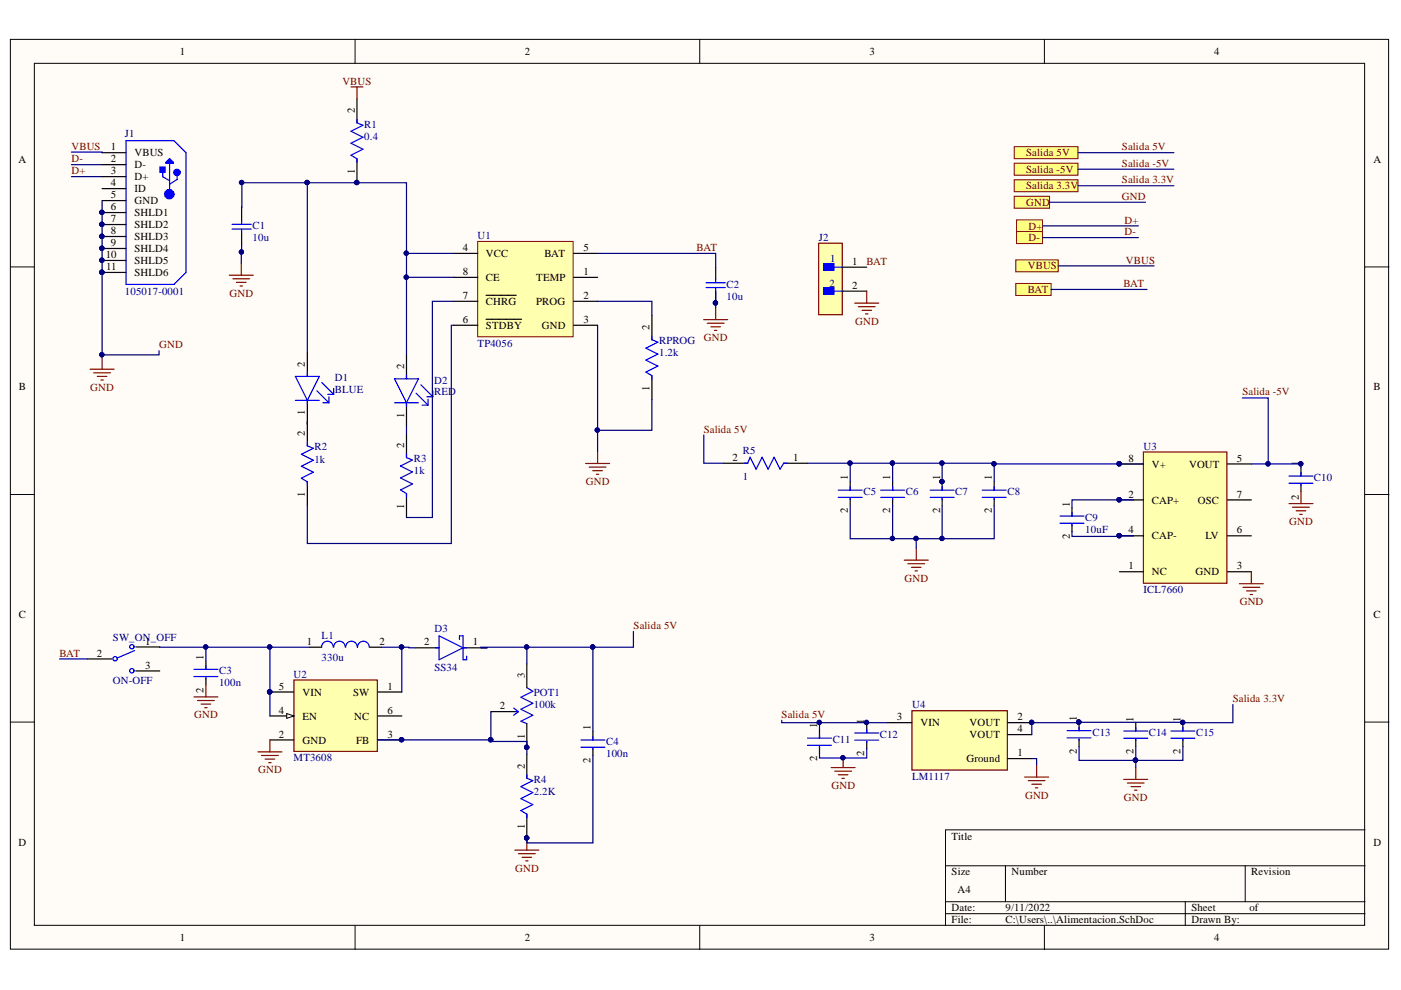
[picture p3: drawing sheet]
<svg xmlns="http://www.w3.org/2000/svg" width="297mm" height="210mm" viewBox="0 0 297 210" stroke-linecap="round" stroke-linejoin="round" font-family="sans-serif">
<defs><g id="words">
<g font-size="2.3">
<text x="38.2" y="11.7">1</text>
<text x="111.2" y="11.7">2</text>
<text x="184.3" y="11.7">3</text>
<text x="257.4" y="11.7">4</text>
<text x="75.2" y="24" transform="rotate(-90 75.2 24)">2</text>
<text x="3.9" y="34.5">A</text>
<text x="23.5" y="31.9">1</text>
<text x="23.5" y="34.4">2</text>
<text x="28.5" y="33.1">VBUS</text>
<text x="28.5" y="35.7">D-</text>
<text x="291.2" y="34.5">A</text>
<text x="23.5" y="36.9">3</text>
<text x="23.5" y="39.5">4</text>
<text x="28.5" y="38.2">D+</text>
<text x="28.5" y="40.7">ID</text>
<text x="75.2" y="36.9" transform="rotate(-90 75.2 36.9)">1</text>
<text x="23.5" y="42">5</text>
<text x="23.5" y="44.5">6</text>
<text x="23.5" y="47.2">7</text>
<text x="28.5" y="43.3">GND</text>
<text x="28.5" y="45.8">SHLD1</text>
<text x="23.5" y="49.7">8</text>
<text x="23.5" y="52.2">9</text>
<text x="28.5" y="48.4">SHLD2</text>
<text x="28.5" y="51">SHLD3</text>
<text x="28.5" y="53.5">SHLD4</text>
<text x="98.1" y="53.3">4</text>
<text x="123.7" y="53.3">5</text>
<text x="22.4" y="54.8">10</text>
<text x="22.5" y="57.3">11</text>
<text x="28.5" y="58.6">SHLD6</text>
<text x="28.5" y="56">SHLD5</text>
<text x="98.1" y="58.3">8</text>
<text x="103" y="59.6">CE</text>
<text x="103" y="54.5">VCC</text>
<text x="113.7" y="59.6">TEMP</text>
<text x="115.5" y="54.5">BAT</text>
<text x="123.7" y="58.3">1</text>
<text x="180.7" y="56.1">1</text>
<text x="98.1" y="63.4">7</text>
<text x="103" y="64.7">CHRG</text>
<text x="113.7" y="64.7">PROG</text>
<text x="123.7" y="63.4">2</text>
<text x="180.7" y="61.3">2</text>
<text x="98.1" y="68.5">6</text>
<text x="103" y="69.7">STDBY</text>
<text x="114.9" y="69.7">GND</text>
<text x="123.7" y="68.5">3</text>
<text x="137.7" y="70" transform="rotate(-90 137.7 70)">2</text>
<text x="64.6" y="77.8" transform="rotate(-90 64.6 77.8)">2</text>
<text x="4" y="82.8">B</text>
<text x="85.7" y="78.3" transform="rotate(-90 85.7 78.3)">2</text>
<text x="137.7" y="82.8" transform="rotate(-90 137.7 82.8)">1</text>
<text x="291.2" y="82.8">B</text>
<text x="64.6" y="88.1" transform="rotate(-90 64.6 88.1)">1</text>
<text x="85.7" y="88.6" transform="rotate(-90 85.7 88.6)">1</text>
<text x="64.6" y="92.5" transform="rotate(-90 64.6 92.5)">2</text>
<text x="85.7" y="95" transform="rotate(-90 85.7 95)">2</text>
<text x="155.3" y="97.7">2</text>
<text x="168.2" y="97.7">1</text>
<text x="179.8" y="101.9" transform="rotate(-90 179.8 101.9)">1</text>
<text x="188.7" y="101.9" transform="rotate(-90 188.7 101.9)">1</text>
<text x="199.3" y="101.9" transform="rotate(-90 199.3 101.9)">1</text>
<text x="210.3" y="101.9" transform="rotate(-90 210.3 101.9)">1</text>
<text x="239.2" y="97.9">8</text>
<text x="244.2" y="99.2">V+</text>
<text x="252.1" y="99.2">VOUT</text>
<text x="262.2" y="97.9">5</text>
<text x="275.4" y="98.9" transform="rotate(-90 275.4 98.9)">1</text>
<text x="64.6" y="105.3" transform="rotate(-90 64.6 105.3)">1</text>
<text x="85.7" y="107.9" transform="rotate(-90 85.7 107.9)">1</text>
<text x="226.8" y="107.4" transform="rotate(-90 226.8 107.4)">1</text>
<text x="239.2" y="105.5">2</text>
<text x="244.2" y="106.8">CAP+</text>
<text x="254" y="106.8">OSC</text>
<text x="262.2" y="105.5">7</text>
<text x="275.4" y="105.9" transform="rotate(-90 275.4 105.9)">2</text>
<text x="179.8" y="108.9" transform="rotate(-90 179.8 108.9)">2</text>
<text x="188.7" y="108.9" transform="rotate(-90 188.7 108.9)">2</text>
<text x="199.3" y="108.9" transform="rotate(-90 199.3 108.9)">2</text>
<text x="210.3" y="108.9" transform="rotate(-90 210.3 108.9)">2</text>
<text x="239.2" y="113.1">4</text>
<text x="262.2" y="113.1">6</text>
<text x="226.8" y="114.4" transform="rotate(-90 226.8 114.4)">2</text>
<text x="244.2" y="114.4">CAP-</text>
<text x="255.6" y="114.4">LV</text>
<text x="239.2" y="120.7">1</text>
<text x="244.2" y="122">NC</text>
<text x="253.4" y="122">GND</text>
<text x="262.2" y="120.7">3</text>
<text x="4" y="131">C</text>
<text x="291.2" y="131">C</text>
<text x="30.8" y="136.7">1</text>
<text x="65.1" y="136.8">1</text>
<text x="80.5" y="136.8">2</text>
<text x="89.9" y="136.8">2</text>
<text x="100.2" y="136.8">1</text>
<text x="20.6" y="139.2">2</text>
<text x="30.8" y="141.8">3</text>
<text x="43.1" y="139.9" transform="rotate(-90 43.1 139.9)">1</text>
<text x="111.2" y="143.8" transform="rotate(-90 111.2 143.8)">3</text>
<text x="43.1" y="146.9" transform="rotate(-90 43.1 146.9)">2</text>
<text x="59.1" y="146.2">5</text>
<text x="64.1" y="147.5">VIN</text>
<text x="74.9" y="147.5">SW</text>
<text x="82.1" y="146.2">1</text>
<text x="59.1" y="151.3">4</text>
<text x="64.1" y="152.6">EN</text>
<text x="75.1" y="152.6">NC</text>
<text x="82.1" y="151.3">6</text>
<text x="106" y="150.4">2</text>
<text x="125.2" y="154.9" transform="rotate(-90 125.2 154.9)">1</text>
<text x="173.3" y="154.4" transform="rotate(-90 173.3 154.4)">1</text>
<text x="183.2" y="153.4" transform="rotate(-90 183.2 153.4)">1</text>
<text x="190.2" y="152.7">3</text>
<text x="195.2" y="154">VIN</text>
<text x="205.6" y="154">VOUT</text>
<text x="215.7" y="152.7">2</text>
<text x="215.7" y="155.3">4</text>
<text x="228.3" y="152.9" transform="rotate(-90 228.3 152.9)">1</text>
<text x="240.3" y="153" transform="rotate(-90 240.3 153)">1</text>
<text x="250.3" y="153" transform="rotate(-90 250.3 153)">1</text>
<text x="59.1" y="156.4">2</text>
<text x="64.1" y="157.6">GND</text>
<text x="75.5" y="157.6">FB</text>
<text x="82.1" y="156.4">3</text>
<text x="111.2" y="156.6" transform="rotate(-90 111.2 156.6)">1</text>
<text x="125.2" y="161.9" transform="rotate(-90 125.2 161.9)">2</text>
<text x="173.3" y="161.4" transform="rotate(-90 173.3 161.4)">2</text>
<text x="183.2" y="160.3" transform="rotate(-90 183.2 160.3)">2</text>
<text x="204.9" y="161.6">Ground</text>
<text x="205.6" y="156.5">VOUT</text>
<text x="215.7" y="160.3">1</text>
<text x="228.3" y="159.8" transform="rotate(-90 228.3 159.8)">2</text>
<text x="240.3" y="159.9" transform="rotate(-90 240.3 159.9)">2</text>
<text x="250.3" y="159.9" transform="rotate(-90 250.3 159.9)">2</text>
<text x="111.2" y="163" transform="rotate(-90 111.2 163)">2</text>
<text x="3.9" y="179.3">D</text>
<text x="111.2" y="175.8" transform="rotate(-90 111.2 175.8)">1</text>
<text x="201.8" y="178">Title</text>
<text x="291.2" y="179.3">D</text>
<text x="201.8" y="185.6">Size</text>
<text x="214.5" y="185.6">Number</text>
<text x="265.3" y="185.6">Revision</text>
<text x="203" y="189.4">A4</text>
<text x="201.8" y="193.2">Date:</text>
<text x="201.8" y="195.8">File:</text>
<text x="213.2" y="193.2">9/11/2022</text>
<text x="213.2" y="195.8">C:\Users\..\Alimentacion.SchDoc</text>
<text x="252.6" y="193.2">Sheet</text>
<text x="252.6" y="195.8">Drawn By:</text>
<text x="264.9" y="193.2">of</text>
<text x="38.2" y="199.6">1</text>
<text x="111.2" y="199.6">2</text>
<text x="184.3" y="199.6">3</text>
<text x="257.4" y="199.6">4</text>
</g>
<g font-size="2.3" fill="#800000">
<text x="72.6" y="17.9">VBUS</text>
<text x="15.1" y="31.8">VBUS</text>
<text x="15.1" y="34.4">D-</text>
<text x="217.6" y="33.1">Salida 5V</text>
<text x="237.9" y="31.9">Salida 5V</text>
<text x="237.9" y="35.4">Salida -5V</text>
<text x="15.1" y="36.9">D+</text>
<text x="217.6" y="40.1">Salida 3.3V</text>
<text x="217.6" y="36.7">Salida -5V</text>
<text x="237.9" y="38.9">Salida 3.3V</text>
<text x="217.6" y="43.6">GND</text>
<text x="237.9" y="42.3">GND</text>
<text x="238.4" y="47.4">D+</text>
<text x="147.7" y="53.3">BAT</text>
<text x="218.1" y="48.7">D+</text>
<text x="218.1" y="51.1">D-</text>
<text x="238.4" y="49.9">D-</text>
<text x="183.7" y="56.1">BAT</text>
<text x="217.9" y="57.1">VBUS</text>
<text x="238.7" y="55.9">VBUS</text>
<text x="48.6" y="63">GND</text>
<text x="217.9" y="62.1">BAT</text>
<text x="238.2" y="60.9">BAT</text>
<text x="181.3" y="68.9">GND</text>
<text x="33.8" y="73.9">GND</text>
<text x="149.2" y="72.4">GND</text>
<text x="19.1" y="82.8">GND</text>
<text x="263.4" y="83.9">Salida -5V</text>
<text x="149.2" y="91.7">Salida 5V</text>
<text x="124.2" y="102.9">GND</text>
<text x="273.3" y="111.3">GND</text>
<text x="191.8" y="123.3">GND</text>
<text x="262.8" y="128.3">GND</text>
<text x="134.3" y="133.4">Salida 5V</text>
<text x="12.6" y="139.2">BAT</text>
<text x="261.4" y="148.9">Salida 3.3V</text>
<text x="41.2" y="152.3">GND</text>
<text x="165.7" y="152.2">Salida 5V</text>
<text x="54.7" y="164">GND</text>
<text x="176.3" y="167.4">GND</text>
<text x="217.3" y="169.3">GND</text>
<text x="238.3" y="169.8">GND</text>
<text x="109.2" y="184.9">GND</text>
</g>
<g font-size="2.3" fill="#000080">
<text x="26.5" y="29.1">J1</text>
<text x="77.2" y="27">R1</text>
<text x="77.2" y="29.6">0.4</text>
<text x="53.5" y="48.6">C1</text>
<text x="53.5" y="51.1">10u</text>
<text x="101.3" y="50.7">U1</text>
<text x="173.6" y="51.1">J2</text>
<text x="176" y="55.6">1</text>
<text x="26.5" y="62.6">105017-0001</text>
<text x="154" y="61">C2</text>
<text x="154" y="63.6">10u</text>
<text x="175.9" y="60.8">2</text>
<text x="101.3" y="73.5">TP4056</text>
<text x="139.8" y="73">RPROG</text>
<text x="139.8" y="75.6">1.2k</text>
<text x="71" y="80.8">D1</text>
<text x="71" y="83.3">BLUE</text>
<text x="92" y="81.3">D2</text>
<text x="92" y="83.9">RED</text>
<text x="66.7" y="95.5">R2</text>
<text x="242.5" y="95.3">U3</text>
<text x="66.7" y="98.1">1k</text>
<text x="87.7" y="98.1">R3</text>
<text x="87.7" y="100.6">1k</text>
<text x="157.5" y="96.2">R5</text>
<text x="157.5" y="101.8">1</text>
<text x="278.6" y="101.9">C10</text>
<text x="183.1" y="105">C5</text>
<text x="192" y="105">C6</text>
<text x="202.5" y="105">C7</text>
<text x="213.6" y="105">C8</text>
<text x="230.1" y="110.5">C9</text>
<text x="230.1" y="113">10uF</text>
<text x="242.5" y="125.8">ICL7660</text>
<text x="23.9" y="135.9">SW_ON_OFF</text>
<text x="68.2" y="135.4">L1</text>
<text x="92.1" y="134.1">D3</text>
<text x="46.4" y="142.9">C3</text>
<text x="62.3" y="143.7">U2</text>
<text x="68.2" y="140.1">330u</text>
<text x="92.1" y="142.2">SS34</text>
<text x="23.9" y="145">ON-OFF</text>
<text x="46.4" y="145.5">100n</text>
<text x="113.2" y="147.6">POT1</text>
<text x="113.2" y="150.1">100k</text>
<text x="193.4" y="150.2">U4</text>
<text x="231.6" y="156">C13</text>
<text x="62.3" y="161.4">MT3608</text>
<text x="128.5" y="158">C4</text>
<text x="128.5" y="160.5">100n</text>
<text x="176.6" y="157.6">C11</text>
<text x="186.5" y="156.5">C12</text>
<text x="243.6" y="156">C14</text>
<text x="253.6" y="156">C15</text>
<text x="113.2" y="166">R4</text>
<text x="193.4" y="165.4">LM1117</text>
<text x="113.2" y="168.5">2.2K</text>
</g>
</g></defs>
<g fill="#fffcf8" stroke="#000" stroke-width=".21">
<path d="M2.2 8.3h292.2v192.9h-292.2z"/>
<path d="M7.3 13.4h282v182.8h-282z"/>
</g>
<g fill="none" stroke="#000" stroke-width=".21">
<path d="M75.3 8.3v5.1M148.4 8.3v5.1M221.4 8.3v5.1M2.2 56.6h5.1M289.4 56.6h5.1M2.2 104.8h5.1M289.4 104.8h5.1M2.2 153.1h5.1M289.4 153.1h5.1M289.4 176h-88.9v20.3M75.3 196.3v5M148.4 196.3v5"/>
<path d="M200.5 183.6h88.9M200.5 191.2h88.9M200.5 193.7h88.9M213.2 183.6v7.6M221.4 196.3v5M251.3 191.2v5.1M264 183.6v7.6"/>
</g>
<path d="M101.3 51.2h20.2v20.2h-20.2z" fill="#ffffb0" stroke="#800000" stroke-width=".21"/>
<g fill="none" stroke="#000" stroke-width=".25">
<path d="M21.6 32.4h5.1M21.6 34.9h5.1M21.6 37.5h5.1M21.6 40h5.1M75.7 21v5M75.7 33.7v5M21.6 42.5h5.1M21.6 45.1h5.1M21.6 47.6h5.1M21.6 50.1h5.1M21.6 52.7h5.1M21.6 57.8h5.1"/>
<path d="M21.6 55.2h5.1M96.2 58.8h5.1M96.2 53.7h5.1M121.6 58.8h5.1M121.6 53.7h5.1M65.2 74.7v5.1M86.2 75.2v5.1M96.2 69h5.1M96.2 63.9h5.1M103.1 62.6h6.3M103.1 67.7h7.5M121.6 69h5.1"/>
<path d="M121.6 63.9h5.1M138.2 67v5M138.2 79.7v5M65.2 84.9v9.6M86.2 85.4v5.1M86.2 91.9v5.1M65.2 102.2v5M86.2 104.6v5.1"/>
</g>
<g fill="#000080" stroke="#000080" stroke-width=".21">
<circle cx="75.6" cy="38.7" r=".46"/>
<circle cx="21.6" cy="45" r=".46"/>
<circle cx="21.6" cy="47.6" r=".46"/>
<circle cx="21.6" cy="50.1" r=".46"/>
<circle cx="21.6" cy="52.6" r=".46"/>
<circle cx="21.6" cy="57.7" r=".46"/>
<circle cx="21.6" cy="55.2" r=".46"/>
</g>
<g fill="none" stroke="#00f" stroke-width=".25">
<path d="M26.7 29.8h10.2l2.5 2.6v25.4l-2.5 2.5h-10.2zM34.5 36.3v1.2l1.5 .8M35.4 34.4h1.4M36 34.6v6.6M36 33.6l.8 .8v.2h-1.6v-.2zM36 33.8l.4 .4h-.8l.4-.2M37.6 37v1l-1.6 1.1M75.7 25.3v.7l1.3 .6-2.6 1.2 2.6 1.3-2.6 1.3 2.6 1.2-2.6 1.3 1.3 .8v.7M62.6 79.8h5.1l-2.5 5.1zM65.2 79v.8M86.2 79.6v.7M138.2 71.3v.7l1.3 .5-2.6 1.3 2.6 1.3-2.6 1.3 2.6 1.2-2.6 1.3 1.3 .8v.7"/>
<path d="M62.6 84.9h5.1M65.2 84.9v.7M65.2 93.8v.7l1.2 .5-2.5 1.3 2.5 1.3-2.5 1.3 2.5 1.2-2.5 1.3 1.3 .8v.7M67.2 82.9l2.5 2.5M68.2 81.1l2.6 2.5M68.5 85.4h1.2M69.5 83.6h1.3M69.7 84.1v1.3M70.8 82.3v1.3M83.6 80.3h5.1l-2.5 5.1zM83.6 85.4h5.1M86.2 85.4v.8"/>
<path d="M86.2 96.3v.7l1.3 .5-2.6 1.3 2.6 1.3-2.6 1.2 2.6 1.3-2.6 1.3 1.3 .7v.8M88.2 83.4l2.6 2.5M89.2 81.6l2.6 2.5M89.5 85.9h1.3M90.5 84.1h1.3M90.8 84.6v1.3M91.8 82.9v1.2"/>
</g>
<g fill="none" stroke="#800000" stroke-width=".25">
<path d="M48.6 58.3h5.1M49.4 59.1h3.5M50.1 59.9h2.1M51.2 55.8v2.5M19.1 78.3h5.1M19.9 79h3.5M20.6 79.8h2.1M21.6 75.7v2.6M50.9 60.6h.5M149.2 67.8h5.1M150 68.5h3.5M150.7 69.3h2.1"/>
<path d="M151.5 70.1h.5M151.7 65.2v2.6M21.4 80.6h.5M124.2 98.3h5M124.9 99h3.6M125.7 99.8h2M126.7 95.7v2.6M126.4 100.6h.6"/>
</g>
<path d="M33.9 35.4h1.1v1.1h-1.1z" fill="#00f" stroke="#00f" stroke-width=".25"/>
<g fill="none" stroke="#00f" stroke-width="1.3">
<circle cx="37.5" cy="36.6" r=".15"/>
<circle cx="35.9" cy="41.2" r=".47"/>
</g>
<path d="M173.6 51.6h5v15.1h-5z" fill="#ffffb0" stroke="#800000" stroke-width=".25"/>
<g fill="#00f" stroke="#00f" stroke-width=".25">
<path d="M174.6 55.9h2.2v1.4h-2.2z"/>
<path d="M174.6 61h2.2v1.4h-2.2z"/>
</g>
<path d="M176.9 56.6h1.8M176.9 61.7h1.8" fill="none" stroke="#00f" stroke-width=".25"/>
<path d="M178.7 56.6h5.1M178.7 61.7h5.1" fill="none" stroke="#000" stroke-width=".25"/>
<path d="M181.2 64.3h5.1M182 65h3.5M182.7 65.8h2.1M183.5 66.6h.5M183.8 61.7v2.6" fill="none" stroke="#800000" stroke-width=".25"/>
<path d="M62.3 144.2h17.7v15.1h-17.7z" fill="#ffffb0" stroke="#800000" stroke-width=".25"/>
<path d="M57.2 146.7h5.1M57.2 151.8h5.1" fill="none" stroke="#000" stroke-width=".25"/>
<circle cx="57.2" cy="146.7" r=".47" fill="#000080" stroke="#000080" stroke-width=".21"/>
<path d="M60.8 151.3l1.5 .5-1.5 .5z" fill="#fffcf8"/>
<path d="M60.8 151.3l1.5 .5-1.5 .5z" fill="none" stroke="#000" stroke-width=".21"/>
<g fill="none" stroke="#000" stroke-width=".25">
<path d="M65.7 137.2h2.5M78.4 137.2h2.5M43.7 140.1v1.8M43.7 143.7v1.5M57.2 156.9h5.1M80.1 156.9h5.1M80.1 151.8h5.1M80.1 146.7h5.1M104.1 150.9h5.1M111.7 140.7v5.1M111.7 153.4v5.1M111.7 159.9v5.1"/>
<path d="M125.7 155.1v1.8M125.7 158.7v1.5M111.7 172.6v5.1"/>
</g>
<g fill="#000080" stroke="#000080" stroke-width=".21">
<circle cx="85.1" cy="156.8" r=".46"/>
<circle cx="57.2" cy="146.7" r=".47"/>
<circle cx="111.7" cy="177.7" r=".46"/>
<circle cx="111.7" cy="158.5" r=".46"/>
</g>
<g fill="none" stroke="#800000" stroke-width=".25">
<path d="M41.1 147.8h5.1M41.9 148.5h3.5M42.6 149.3h2.1M43.4 150h.5M43.7 145.2v2.6M54.7 159.4h5.1M57.2 156.9v2.5M55.5 160.2h3.5M56.2 160.9h2M57 161.7h.5M111.7 177.7v2.5M109.2 180.2h5"/>
<path d="M109.9 181h3.6M110.7 181.8h2M111.4 182.5h.6"/>
</g>
<g fill="none" stroke="#00f" stroke-width=".25">
<path d="M70.7 137.2a1.23 1.23 0 0 0-1.3-1.2 1.23 1.23 0 0 0-1.2 1.2M73.2 137.2a1.22 1.22 0 0 0-1.2-1.2 1.22 1.22 0 0 0-1.2 1.2M75.7 137.2a1.22 1.22 0 0 0-1.2-1.2 1.22 1.22 0 0 0-1.2 1.2M78.3 137.2a1.23 1.23 0 0 0-1.3-1.2 1.23 1.23 0 0 0-1.2 1.2M41.1 141.9h5.1M41.1 143.4h5.1M43.7 141.2v.7M43.7 143.7v.3M108.9 150.1l1 .8M109.2 150.9h.7M109.9 150.9l-1 .7M111.7 145.8l1.3 .8-2.6 1.2 2.6 1.3-2.6 1.3 2.6 1.2-2.6 1.3 1.3 .5"/>
<path d="M123.2 156.9h5.1M123.2 158.4h5.1M125.7 156.1v.8M125.7 158.7v.2M111.7 164.2v.8l1.3 .5-2.6 1.3 2.6 1.3-2.6 1.2 2.6 1.3-2.6 1.3 1.3 .7v.8"/>
</g>
<path d="M242.4 95.8h17.7v27.9h-17.7z" fill="#ffffb0" stroke="#800000" stroke-width=".25"/>
<g fill="none" stroke="#000" stroke-width=".25">
<path d="M153.4 98.2h5.1M166.1 98.2h5.1M237.3 98.4h5.1M260.2 98.4h5.1M275.8 99.2v1.7M180.3 102.2v1.7M180.3 105.7v1.5M189.3 102.2v1.7M189.3 105.7v1.5M199.8 102.2v1.7M199.8 105.7v1.5M210.8 102.2v1.7"/>
<path d="M210.8 105.7v1.5M227.3 107.6v1.8M227.3 111.2v1.5M237.3 106h5.1M237.3 113.6h5.1M260.2 106h5.1M260.2 113.6h5.1M275.8 102.7v1.5M237.3 121.2h5.1M260.2 121.2h5.1"/>
</g>
<g fill="#000080" stroke="#000080" stroke-width=".21">
<circle cx="237.3" cy="106" r=".47"/>
<circle cx="237.3" cy="113.6" r=".47"/>
<circle cx="237.3" cy="98.3" r=".47"/>
<circle cx="199.7" cy="102.1" r=".46"/>
</g>
<g fill="none" stroke="#00f" stroke-width=".25">
<path d="M157.8 98.2h.7l.5-1.3 1.3 2.6 1.3-2.6 1.2 2.6 1.3-2.6 1.3 2.6 .7-1.3h.8M177.7 103.9h5.1M177.7 105.5h5.1M180.3 103.2v.7M180.3 105.7v.3M186.7 103.9h5.1M186.7 105.5h5.1M189.3 103.2v.7M189.3 105.7v.3M197.2 103.9h5.1M197.2 105.5h5.1M199.8 103.2v.7"/>
<path d="M199.8 105.7v.3M208.2 103.9h5.1M208.2 105.5h5.1M210.8 103.2v.7M210.8 105.7v.3M224.7 109.4h5.1M224.7 110.9h5.1M227.3 108.7v.7M227.3 111.2v.2M273.3 100.9h5.1M273.3 102.5h5.1M275.8 100.2v.7"/>
<path d="M275.8 102.7v.3"/>
</g>
<path d="M191.7 118.8h5.1M192.5 119.5h3.5M194.3 116.2v2.6M273.3 106.8h5.1M274.1 107.5h3.5M274.8 108.3h2M275.6 109.1h.5M275.8 104.2v2.6M193.2 120.3h2.1M194 121h.5" fill="none" stroke="#800000" stroke-width=".25"/>
<path d="M193.3 150.7h20.3v12.6h-20.3z" fill="#ffffb0" stroke="#800000" stroke-width=".25"/>
<g fill="none" stroke="#000" stroke-width=".25">
<path d="M151.7 56.6v2.6M151.7 61.7v2.6M18.6 139.7h5.1M28.8 137.2h5.1M28.8 142.3h5.1M173.7 154.7v1.8M173.7 158.3v1.5M183.8 153.6v1.8M183.8 157.2v1.5M188.3 153.2h5M213.7 153.2h5.1M213.7 155.8h5.1"/>
<path d="M228.8 153.1v1.8M228.8 156.7v1.5M240.8 153.2v1.8M240.8 156.8v1.5M250.8 153.2v1.8M250.8 156.8v1.5M213.7 160.8h5.1"/>
</g>
<g fill="#000080" stroke="#000080" stroke-width=".21">
<circle cx="218.7" cy="153.2" r=".46"/>
<circle cx="228.7" cy="153.1" r=".46"/>
<circle cx="250.7" cy="153.2" r=".46"/>
<circle cx="151.7" cy="64.2" r=".46"/>
</g>
<g fill="none" stroke="#00f" stroke-width=".25">
<path d="M149.7 59.9h4.1M151.7 59.2v.7M149.7 61h4.1M151.7 61v.7M28.5 137.9l-3.5 1.6M171.2 156.5h5.1M171.2 158h5.1M173.7 155.7v.8M173.7 158.3v.2M181.2 155.4h5.1M181.2 156.9h5.1M183.8 154.6v.8"/>
<path d="M183.8 157.2v.2M226.2 154.9h5.1M226.2 156.4h5.1M228.8 154.2v.7M228.8 156.7v.3M238.3 156.5h5M238.3 155h5M240.8 154.2v.8M240.8 156.8v.2M248.3 156.5h5M248.3 155h5M250.8 154.2v.8"/>
<path d="M250.8 156.8v.2"/>
<circle cx="24.4" cy="139.7" r=".46"/>
<circle cx="28" cy="137.1" r=".46"/>
<circle cx="28" cy="142.2" r=".47"/>
</g>
<g fill="none" stroke="#800000" stroke-width=".25">
<path d="M74.4 18.4h2.6M75.7 18.4v2.6M262.8 123.8h5M263.5 124.5h3.6M264.3 125.3h2M265.1 126.1h.5M265.3 121.2v2.6M176.2 162.7h5.1M177 163.5h3.5M177.7 164.3h2.1M178.5 165h.5M178.8 160.2v2.5"/>
<path d="M217.2 164.8h5.1M218 165.5h3.6M218.8 166.3h2M219.5 167h.5M219.8 162.2v2.6M238.3 165.3h5M239 166h3.6M239.8 166.8h2M240.5 167.5h.6M240.8 162.7v2.6"/>
</g>
<g fill="#ffff80" stroke="#800000" stroke-width=".21">
<path d="M215 38.1h13.6v2.5h-13.6z" fill-rule="evenodd"/>
<path d="M215 31.1h13.6v2.5h-13.6z" fill-rule="evenodd"/>
<path d="M215 34.6h13.6v2.5h-13.6z" fill-rule="evenodd"/>
<path d="M215 41.6h7.5v2.6h-7.5z" fill-rule="evenodd"/>
</g>
<path d="M51.2 44.3v2.5M51.2 49.3v2.6" fill="none" stroke="#000" stroke-width=".25"/>
<path d="M49.2 47.6h4.1M49.2 48.6h4.1M51.2 46.8v.8M51.2 48.6v.7" fill="none" stroke="#00f" stroke-width=".25"/>
<g fill="#ffff80" stroke="#800000" stroke-width=".21">
<path d="M215.5 46.6h5.5v2.6h-5.5z" fill-rule="evenodd"/>
<path d="M215.5 49.1h5.5v2.5h-5.5z" fill-rule="evenodd"/>
<path d="M215.4 55.1h9v2.5h-9z" fill-rule="evenodd"/>
<path d="M215.4 60.1h7.5v2.5h-7.5z" fill-rule="evenodd"/>
</g>
<path d="M88 137.4h5.1M98.2 137.4h5.1" fill="none" stroke="#000" stroke-width=".25"/>
<path d="M92.3 137.4h.8M93.1 134.8l5.1 2.6-5.1 2.5zM97.4 135.6v-.8h.8v5.1h.7v-.8M98.2 137.4h.7" fill="none" stroke="#00f" stroke-width=".25"/>
<g fill="none" stroke="#000080" stroke-width=".25">
<path d="M15.1 32.2h6.5v.2M15.1 34.9h6.5M15.1 37.5h6.5M51.2 38.7h.1l-.1 5.6M51.3 38.7h13.9M65.2 38.7h21v15h10M65.2 38.7v36M228.6 39.4h20.3M228.6 32.4h20.3M228.6 35.9h20.3M21.6 42.5v33.2M51.2 53.5v2.3"/>
<path d="M51.2 51.9l.1 1.6M86.2 53.7v5.1h10M86.2 58.8v16.4M126.7 53.7h25v2.9M221 47.9h20.4M221 50.4h20.4M222.5 42.9h20.4M224.4 56.4h20.3M33.7 74.4v.8h-12.1M96.2 63.9h-4.5v45.8h-5.5M96.2 69h-.5v46.2h-30.5v-8M126.7 63.9h11.5v3.1"/>
<path d="M126.7 69v26.7M151.7 61.7v3.5M222.9 61.4h20.3M65.2 89.5v.5M86.2 90.5v1.4M138.2 84.7v6.5h-11.5M149.2 92.2v6h4.2M171.2 98.2h28.6M180.3 98.2v4M189.3 98.2v4M210.8 98.4v3.8M242.4 98.4h-31.6v-.2h-11v4h.5"/>
<path d="M263.4 84.4h5.5v14M275.8 98.2v.2h-10.5M275.8 98.4v.8M180.3 107.2v7h30.5v-7M189.3 107.2v7M194.3 114.2v2M199.8 107.2v7M227.3 112.7v1l13-.1M240.3 106h-13v1.6M12.6 139.7h6M33.9 137.2h9.8M57.2 137.2h8.5"/>
<path d="M80.9 137.2h4.3M88 137.4l-2.8-.2v9.5M103.3 137.4h-1.4v-.2h9.8v3.5M111.7 137.2h14M125.7 137.2v17.9M134.3 133.9v3.3h-8.6M43.7 140.1v-2.9h13.5v14.6M80.2 156.9h23.9M104.1 156.9v.3h7.6v2.7M104.1 150.9v6M165.7 152.7v.5h8M183.8 153.6v-.4h-10.1v1.5"/>
<path d="M183.8 153.2h4.5M183.8 158.7v2h-10.1v-.9M228.8 158.2v3h12v-2.9M250.8 158.3v2.9h-10v1.5M261.4 149.4v3.8h-42.6v2.6M125.7 160.2v18.5h-14v-1M178.8 160.2v.5M218.8 160.8h1v1.4"/>
</g>
<g fill="#000080" stroke="#000080" stroke-width=".21">
<circle cx="86.1" cy="58.8" r=".46"/>
<circle cx="86.1" cy="53.7" r=".46"/>
<circle cx="65.1" cy="38.7" r=".46"/>
<circle cx="151.7" cy="64.2" r=".46"/>
<circle cx="21.6" cy="45" r=".46"/>
<circle cx="21.6" cy="47.6" r=".46"/>
<circle cx="21.6" cy="50.1" r=".46"/>
<circle cx="21.6" cy="52.6" r=".46"/>
<circle cx="21.6" cy="55.2" r=".46"/>
<circle cx="21.6" cy="57.7" r=".46"/>
<circle cx="57.2" cy="146.7" r=".47"/>
<circle cx="104" cy="156.8" r=".46"/>
<circle cx="111.7" cy="158.5" r=".46"/>
<circle cx="111.7" cy="177.7" r=".46"/>
<circle cx="85.1" cy="156.8" r=".46"/>
<circle cx="57.2" cy="137.2" r=".46"/>
<circle cx="85.1" cy="137.2" r=".46"/>
<circle cx="237.3" cy="106" r=".47"/>
<circle cx="237.3" cy="113.6" r=".47"/>
<circle cx="210.7" cy="98.3" r=".46"/>
<circle cx="199.7" cy="102.1" r=".46"/>
<circle cx="199.7" cy="98.2" r=".46"/>
<circle cx="237.3" cy="98.3" r=".47"/>
<circle cx="180.2" cy="98.2" r=".46"/>
<circle cx="189.2" cy="98.2" r=".46"/>
<circle cx="199.7" cy="114.2" r=".46"/>
<circle cx="189.2" cy="114.2" r=".46"/>
<circle cx="194.2" cy="114.2" r=".46"/>
<circle cx="218.7" cy="153.2" r=".46"/>
<circle cx="228.7" cy="153.1" r=".46"/>
<circle cx="178.7" cy="160.7" r=".46"/>
<circle cx="173.7" cy="153.2" r=".46"/>
<circle cx="183.7" cy="153.2" r=".46"/>
<circle cx="240.7" cy="161.2" r=".46"/>
<circle cx="43.6" cy="137.2" r=".46"/>
<circle cx="126.6" cy="91.2" r=".46"/>
<circle cx="125.7" cy="137.2" r=".46"/>
<circle cx="111.7" cy="137.2" r=".46"/>
<circle cx="275.8" cy="98.3" r=".46"/>
<circle cx="268.8" cy="98.3" r=".46"/>
<circle cx="75.6" cy="38.7" r=".46"/>
<circle cx="51.2" cy="38.7" r=".46"/>
<circle cx="250.7" cy="153.2" r=".46"/>
<circle cx="21.6" cy="75.2" r=".46"/>
<circle cx="51.2" cy="53.4" r=".46"/>
</g>
<use href="#words"/>
</svg>
